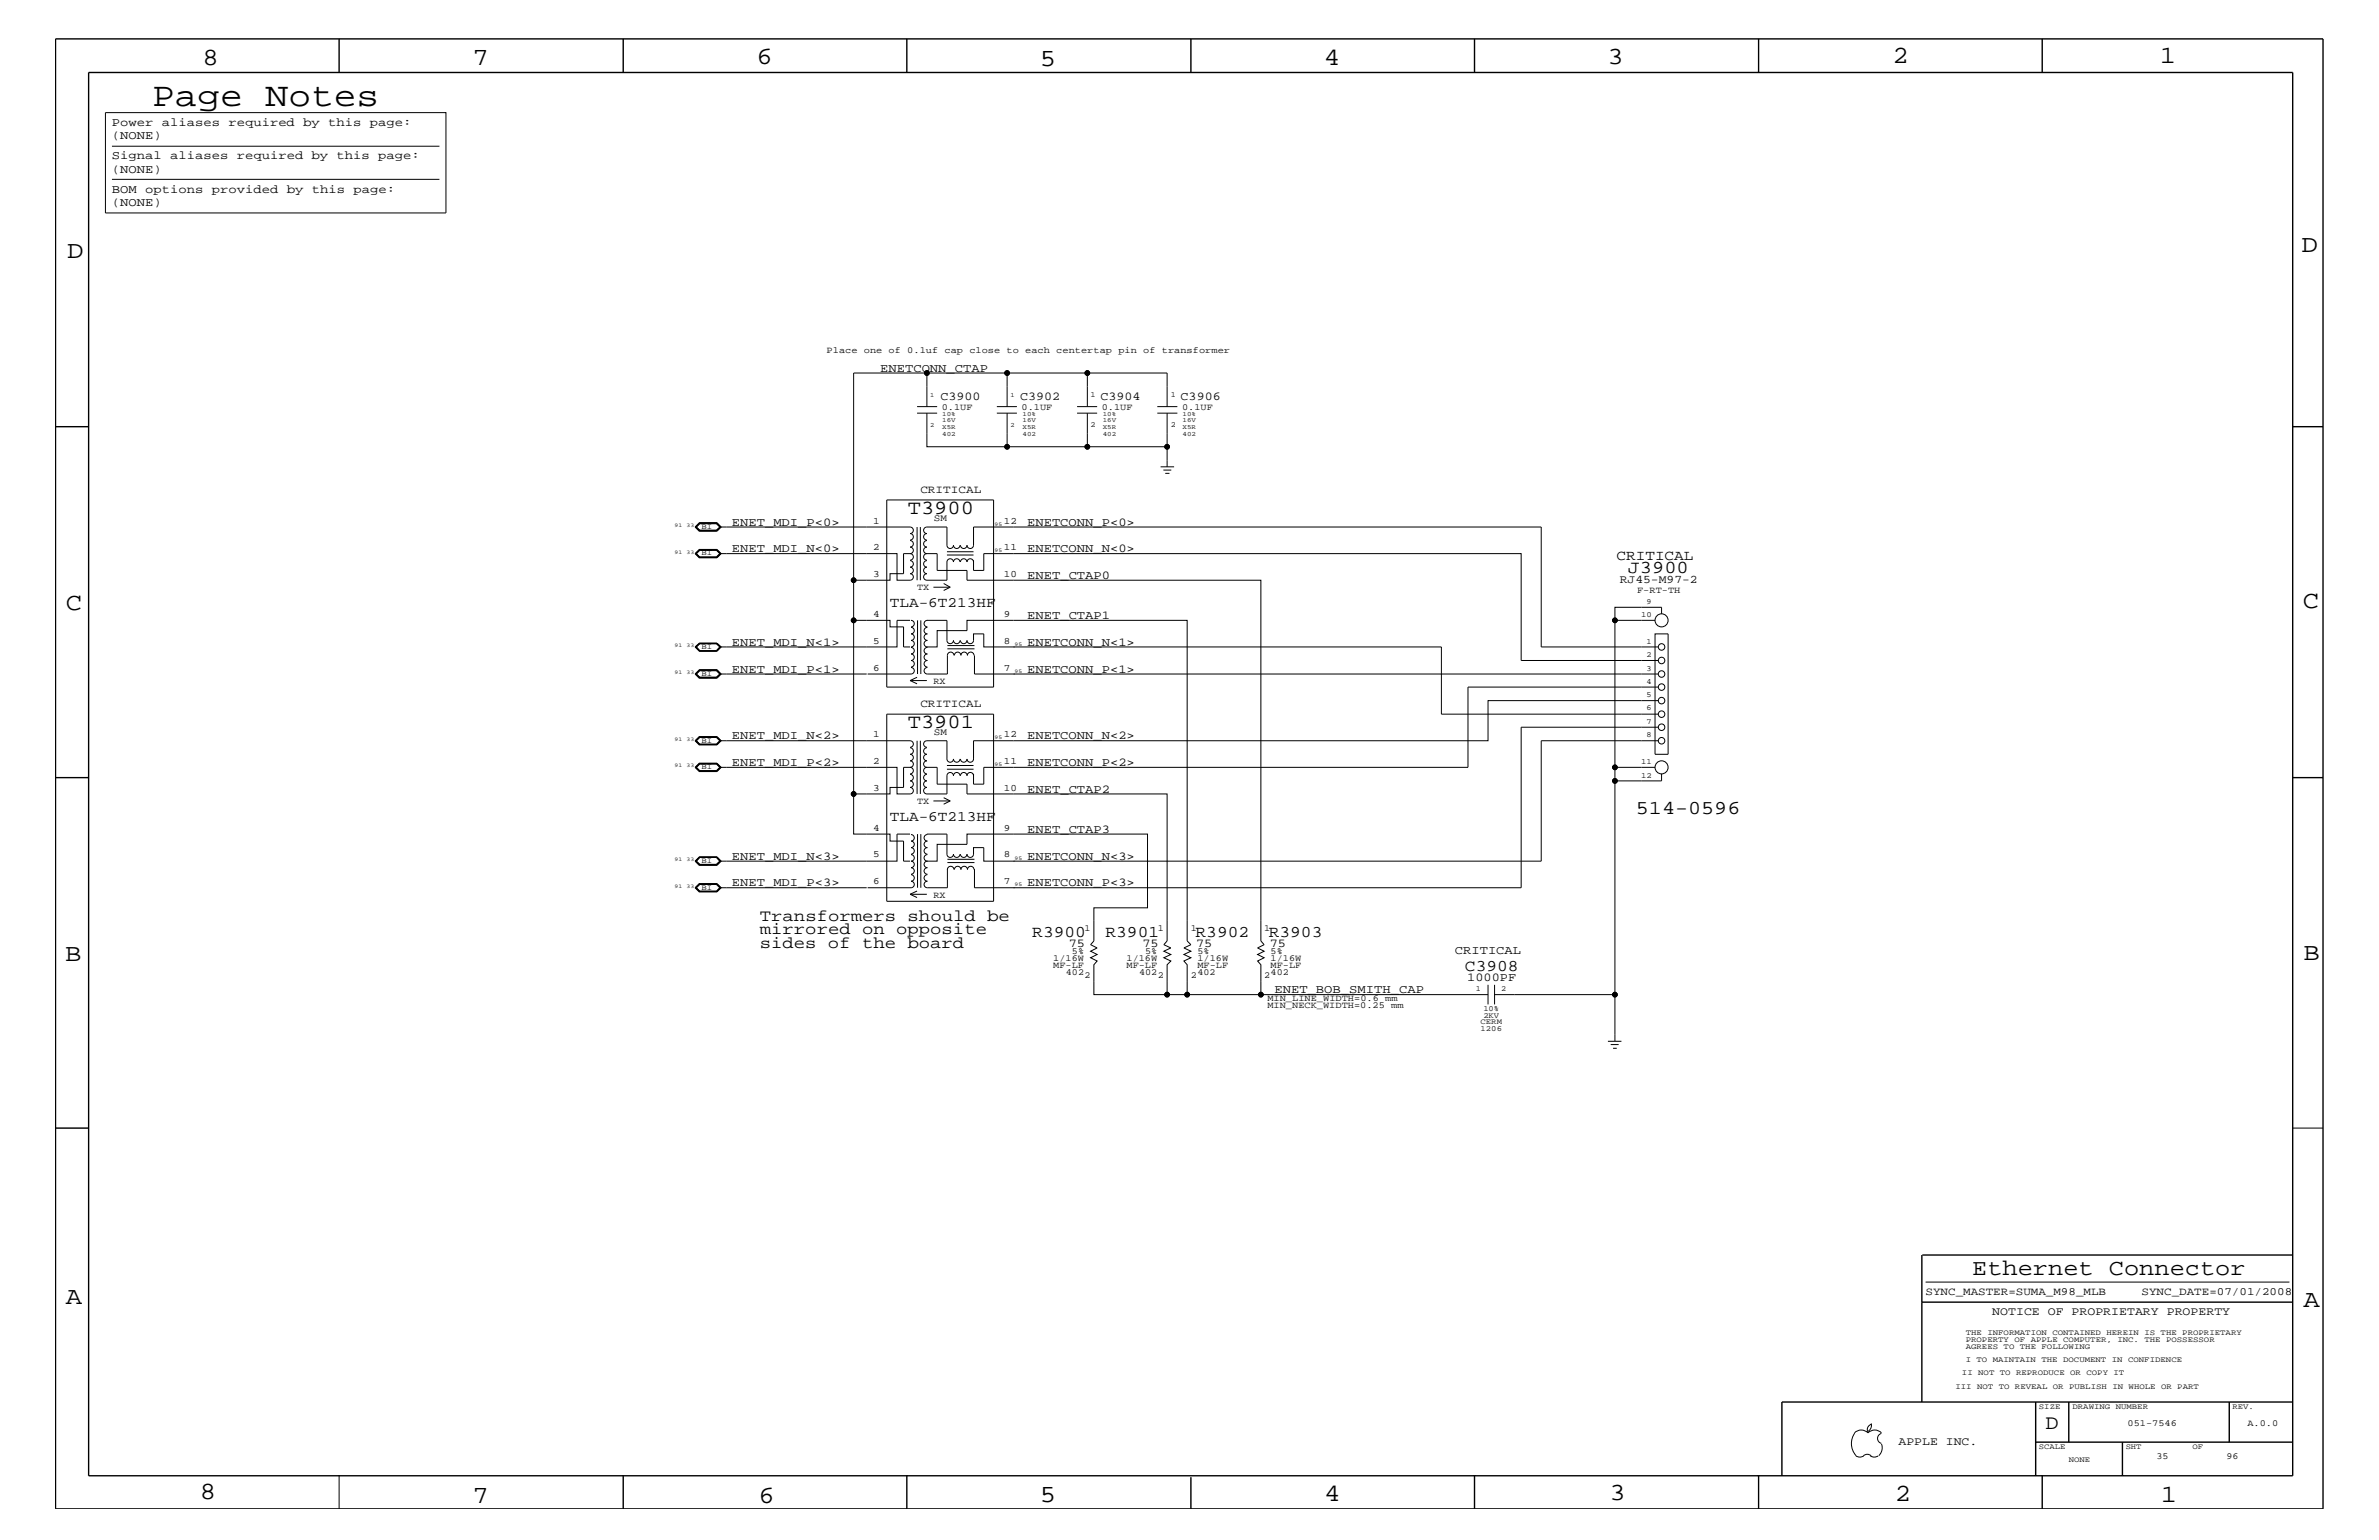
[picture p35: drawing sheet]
<svg xmlns="http://www.w3.org/2000/svg" width="432mm" height="279mm" viewBox="0 0 432 279" stroke-linecap="round" stroke-linejoin="round" font-family="sans-serif">
<defs><g id="words">
<text font-size="6.2" x="27.6" y="19.2">Page Notes</text>
<g font-size="4.5">
<text x="36.7" y="11.7">8</text>
<text x="85.8" y="11.7">7</text>
<text x="137.3" y="11.5">6</text>
<text x="240.3" y="11.7">4</text>
<text x="291.8" y="11.5">3</text>
<text x="343.5" y="11.5">2</text>
<text x="392" y="11.5">1</text>
<text x="188.7" y="12.1">5</text>
<text x="12.2" y="46.8">D</text>
<text x="417.7" y="45.7">D</text>
<text x="11.9" y="110.6">C</text>
<text x="418" y="110.3">C</text>
<text x="11.9" y="174.3">B</text>
<text x="418.1" y="174.2">B</text>
<text x="11.9" y="236.7">A</text>
<text x="418.1" y="237.1">A</text>
<text x="36.2" y="271.9">8</text>
<text x="85.8" y="272.7">7</text>
<text x="137.7" y="272.7">6</text>
<text x="188.7" y="272.5">5</text>
<text x="240.4" y="272.3">4</text>
<text x="292.1" y="272.2">3</text>
<text x="343.9" y="272.3">2</text>
<text x="392.2" y="272.6">1</text>
</g>
<text font-size="4.1" x="358" y="231.3">Ethernet Connector</text>
<text font-size="3.7" x="371.3" y="259.3">D</text>
<g font-size="3.6">
<text x="164.8" y="93.3">T3900</text>
<text x="164.8" y="132.1">T3901</text>
<text x="296.9" y="147.7">514-0596</text>
</g>
<text font-size="3.3" x="295.4" y="104">J3900</text>
<g font-size="3">
<text x="137.9" y="167.1">Transformers should be</text>
<text x="137.9" y="172">sides of the board</text>
<text x="137.9" y="169.5">mirrored on opposite</text>
<text x="187.4" y="170">R3900</text>
<text x="200.7" y="170">R3901</text>
<text x="217" y="170">R3902</text>
<text x="230.3" y="170">R3903</text>
<text x="265.9" y="176.2">C3908</text>
</g>
<g font-size="2.6">
<text x="293.4" y="101.6">CRITICAL</text>
<text x="161.5" y="110.2">TLA-6T213HF</text>
<text x="161.5" y="149">TLA-6T213HF</text>
</g>
<g font-size="2.2">
<text x="20.3" y="22.9">Power aliases required by this page:</text>
<text x="20.3" y="25.3">(NONE)</text>
<text x="20.3" y="28.9">Signal aliases required by this page:</text>
<text x="20.3" y="35">BOM options provided by this page:</text>
<text x="20.3" y="31.4">(NONE)</text>
<text x="20.3" y="37.4">(NONE)</text>
<text x="159.8" y="67.5">ENETCONN_CTAP</text>
<text x="170.7" y="72.6">C3900</text>
<text x="185.2" y="72.6">C3902</text>
<text x="199.7" y="72.6">C3904</text>
<text x="214.3" y="72.6">C3906</text>
<text x="132.8" y="95.4">ENET_MDI_P&lt;0&gt;</text>
<text x="186.4" y="95.4">ENETCONN_P&lt;0&gt;</text>
<text x="132.8" y="100.2">ENET_MDI_N&lt;0&gt;</text>
<text x="186.4" y="100.2">ENETCONN_N&lt;0&gt;</text>
<text x="186.4" y="105">ENET_CTAP0</text>
<text x="186.4" y="112.3">ENET_CTAP1</text>
<text x="132.8" y="117.2">ENET_MDI_N&lt;1&gt;</text>
<text x="186.4" y="117.2">ENETCONN_N&lt;1&gt;</text>
<text x="132.8" y="122">ENET_MDI_P&lt;1&gt;</text>
<text x="186.4" y="122">ENETCONN_P&lt;1&gt;</text>
<text x="132.8" y="134.1">ENET_MDI_N&lt;2&gt;</text>
<text x="186.4" y="134.1">ENETCONN_N&lt;2&gt;</text>
<text x="132.8" y="139">ENET_MDI_P&lt;2&gt;</text>
<text x="186.4" y="139">ENETCONN_P&lt;2&gt;</text>
<text x="186.4" y="143.9">ENET_CTAP2</text>
<text x="132.8" y="156">ENET_MDI_N&lt;3&gt;</text>
<text x="186.4" y="156">ENETCONN_N&lt;3&gt;</text>
<text x="186.4" y="151.1">ENET_CTAP3</text>
<text x="132.8" y="160.8">ENET_MDI_P&lt;3&gt;</text>
<text x="186.4" y="160.8">ENETCONN_P&lt;3&gt;</text>
<text x="194" y="171.8">75</text>
<text x="207.3" y="171.8">75</text>
<text x="217.1" y="171.8">75</text>
<text x="230.5" y="171.8">75</text>
<text x="264.1" y="173.2">CRITICAL</text>
<text x="266.3" y="178">1000PF</text>
<text x="231.3" y="180.2">ENET_BOB_SMITH_CAP</text>
</g>
<g font-size="2.1">
<text x="294" y="105.9">RJ45-M97-2</text>
<text x="361.6" y="238.6">NOTICE OF PROPRIETARY PROPERTY</text>
<text x="344.6" y="262.2">APPLE INC.</text>
</g>
<g font-size="2">
<text x="167" y="89.5">CRITICAL</text>
<text x="167" y="128.3">CRITICAL</text>
<text x="349.5" y="235">SYNC_MASTER=SUMA_M98_MLB</text>
<text x="388.7" y="235">SYNC_DATE=07/01/2008</text>
</g>
<g font-size="1.8">
<text x="158.5" y="95">1</text>
<text x="169.5" y="94.6">SM</text>
<text x="182.2" y="95">12</text>
<text x="158.5" y="99.9">2</text>
<text x="182.2" y="99.9">11</text>
<text x="158.5" y="104.7">3</text>
<text x="182.2" y="104.7">10</text>
<text x="158.5" y="112">4</text>
<text x="182.2" y="112">9</text>
<text x="158.5" y="116.8">5</text>
<text x="182.2" y="116.8">8</text>
<text x="158.5" y="121.7">6</text>
<text x="182.2" y="121.7">7</text>
<text x="158.5" y="133.8">1</text>
<text x="169.5" y="133.4">SM</text>
<text x="182.2" y="133.8">12</text>
<text x="158.5" y="138.6">2</text>
<text x="158.5" y="143.5">3</text>
<text x="182.2" y="143.5">10</text>
<text x="182.2" y="138.6">11</text>
<text x="158.5" y="150.7">4</text>
<text x="158.5" y="155.6">5</text>
<text x="182.2" y="155.6">8</text>
<text x="182.2" y="150.7">9</text>
<text x="158.5" y="160.5">6</text>
<text x="182.2" y="160.5">7</text>
</g>
<g font-size="1.7">
<text x="150" y="64">Place one of 0.1uf cap close to each centertap pin of transformer</text>
<text x="170.9" y="74.4">0.1UF</text>
<text x="185.4" y="74.4">0.1UF</text>
<text x="200" y="74.4">0.1UF</text>
<text x="214.5" y="74.4">0.1UF</text>
<text x="166.5" y="107.1">TX</text>
<text x="297.1" y="107.6">F-RT-TH</text>
<text x="169.4" y="124.1">RX</text>
<text x="166.5" y="145.9">TX</text>
<text x="169.4" y="162.8">RX</text>
<text x="194.6" y="173.2">5%</text>
<text x="196.8" y="168.9">1</text>
<text x="207.9" y="173.2">5%</text>
<text x="210.1" y="168.9">1</text>
<text x="216.2" y="168.9">1</text>
<text x="217.3" y="173.2">5%</text>
<text x="229.4" y="168.9">1</text>
<text x="230.6" y="173.2">5%</text>
<text x="191.2" y="175.6">MF-LF</text>
<text x="191.2" y="174.4">1/16W</text>
<text x="193.5" y="176.8">402</text>
<text x="196.8" y="177.4">2</text>
<text x="204.5" y="174.4">1/16W</text>
<text x="204.5" y="175.6">MF-LF</text>
<text x="206.8" y="176.8">402</text>
<text x="210.1" y="177.4">2</text>
<text x="216.2" y="177.4">2</text>
<text x="217.3" y="174.4">1/16W</text>
<text x="217.3" y="176.8">402</text>
<text x="217.3" y="175.6">MF-LF</text>
<text x="229.4" y="177.4">2</text>
<text x="230.6" y="176.8">402</text>
<text x="230.6" y="175.6">MF-LF</text>
<text x="230.6" y="174.4">1/16W</text>
<text x="230" y="182.9">MIN_NECK_WIDTH=0.25 mm</text>
<text x="230" y="181.6">MIN_LINE_WIDTH=0.6 mm</text>
<text x="386.2" y="258.7">051-7546</text>
<text x="407.9" y="258.7">A.0.0</text>
<text x="391.4" y="264.7">35</text>
<text x="404.1" y="264.7">96</text>
</g>
<g font-size="1.4">
<text x="198" y="72">1</text>
<text x="212.5" y="72">1</text>
<text x="198" y="77.4">2</text>
<text x="212.5" y="77.4">2</text>
<text x="127.3" y="96">BI</text>
<text x="127.3" y="100.8">BI</text>
<text x="297.9" y="112">10</text>
<text x="298.9" y="109.5">9</text>
<text x="127.3" y="117.8">BI</text>
<text x="298.9" y="116.8">1</text>
<text x="298.9" y="119.2">2</text>
<text x="127.3" y="122.6">BI</text>
<text x="298.9" y="121.7">3</text>
<text x="298.9" y="124.1">4</text>
<text x="298.9" y="126.5">5</text>
<text x="298.9" y="128.9">6</text>
<text x="298.9" y="131.3">7</text>
<text x="127.3" y="134.7">BI</text>
<text x="298.9" y="133.8">8</text>
<text x="127.3" y="139.6">BI</text>
<text x="297.9" y="138.6">11</text>
<text x="297.9" y="141.1">12</text>
<text x="127.3" y="156.6">BI</text>
<text x="127.3" y="161.4">BI</text>
<text x="267.9" y="179.9">1</text>
<text x="272.5" y="179.9">2</text>
<text x="268.7" y="185.9">CERM</text>
<text x="269.2" y="183.5">10%</text>
<text x="269.2" y="184.7">2KV</text>
<text x="268.7" y="187.1">1206</text>
<text x="356.8" y="242.3">THE INFORMATION CONTAINED HEREIN IS THE PROPRIETARY</text>
<text x="356.8" y="243.5">PROPERTY OF APPLE COMPUTER, INC. THE POSSESSOR</text>
<text x="356.8" y="244.7">AGREES TO THE FOLLOWING</text>
<text x="354.9" y="252">III NOT TO REVEAL OR PUBLISH IN WHOLE OR PART</text>
<text x="356.1" y="249.5">II NOT TO REPRODUCE OR COPY IT</text>
<text x="356.8" y="247.1">I TO MAINTAIN THE DOCUMENT IN CONFIDENCE</text>
<text x="370.1" y="255.6">SIZE</text>
<text x="376.2" y="255.6">DRAWING NUMBER</text>
<text x="405.2" y="255.6">REV.</text>
<text x="370.1" y="262.9">SCALE</text>
<text x="385.8" y="262.9">SHT</text>
<text x="397.9" y="262.9">OF</text>
<text x="375.5" y="265.3">NONE</text>
</g>
<g font-size="1.2">
<text x="168.8" y="72">1</text>
<text x="183.4" y="72">1</text>
<text x="168.8" y="77.4">2</text>
<text x="171" y="76.7">16V</text>
<text x="171" y="77.9">X5R</text>
<text x="171" y="75.6">10%</text>
<text x="183.4" y="77.4">2</text>
<text x="185.6" y="75.6">10%</text>
<text x="185.6" y="76.7">16V</text>
<text x="185.6" y="77.9">X5R</text>
<text x="200.2" y="77.9">X5R</text>
<text x="200.2" y="76.7">16V</text>
<text x="200.2" y="75.6">10%</text>
<text x="214.6" y="76.7">16V</text>
<text x="214.6" y="77.9">X5R</text>
<text x="214.6" y="75.6">10%</text>
<text x="171" y="79.1">402</text>
<text x="185.6" y="79.1">402</text>
<text x="200.2" y="79.1">402</text>
<text x="214.6" y="79.1">402</text>
</g>
<g font-size="1">
<text x="122.4" y="95.6">91</text>
<text x="124.6" y="95.6">33</text>
<text x="180.5" y="95.4">95</text>
<text x="122.4" y="100.4">91</text>
<text x="124.6" y="100.4">33</text>
<text x="180.5" y="100.2">95</text>
<text x="122.4" y="117.4">91</text>
<text x="124.6" y="117.4">33</text>
<text x="184.1" y="117.2">95</text>
<text x="122.4" y="122.3">91</text>
<text x="124.6" y="122.3">33</text>
<text x="184.1" y="122">95</text>
<text x="122.4" y="134.4">91</text>
<text x="124.6" y="134.4">33</text>
<text x="180.5" y="134.1">95</text>
<text x="122.4" y="139.2">91</text>
<text x="124.6" y="139.2">33</text>
<text x="180.5" y="139">95</text>
<text x="184.1" y="156">95</text>
<text x="122.4" y="156.2">91</text>
<text x="122.4" y="161.1">91</text>
<text x="124.6" y="156.2">33</text>
<text x="124.6" y="161.1">33</text>
<text x="184.1" y="160.8">95</text>
</g>
</g></defs>
<g fill="none" stroke="#000" stroke-width=".18">
<path d="M19.1 20.4h61.8v18.2h-61.8zM20.3 26.5h59.5M20.3 32.5h59.5M166.5 75h3.6M166.5 73.8h3.6M168.2 75v6.1h14.6M168.2 67.7v6.1M180.9 75h3.7M180.9 73.8h3.7M182.8 67.7h-27.9v37.6h6.6v-1.2h2.5v-3.7h1.2a.59 .59 0 0 1 .6 .6 .59 .59 0 0 1-.6 .6M182.8 75v6.1h14.6M195.5 75h3.6"/>
<path d="M195.5 73.8h3.6M197.4 67.7h-14.6v6.1M197.4 73.8v-6.1h14.4v6.1M197.4 75v6.1h14.4M210.1 75h3.6M210.1 73.8h3.6M211.8 75v9.7M126.2 95.6l.7-.7h3.2l.8 .7-.8 .8h-3.2zM126.2 95.6l.8-.7h3.1l.7 .7-.7 .7h-3.1zM126.3 95.6l.7-.7h3l.7 .7-.7 .6h-3zM126.4 95.6l.6-.6h3l.6 .6-.6 .6h-3zM127 99.9h3l.6 .5-.6 .6h-3l-.6-.6z"/>
<path d="M127 99.8h3l.7 .6-.7 .7h-3l-.7-.7zM130.6 95.6h34.6a.59 .59 0 0 1 .6 .6 .59 .59 0 0 1-.6 .6M161 90.7h19.3v34h-19.3zM165.2 99.3a.59 .59 0 0 1 .6 .5 .59 .59 0 0 1-.6 .6M165.2 96.8a.59 .59 0 0 1 .6 .6 .59 .59 0 0 1-.6 .6M165.2 98.1a.59 .59 0 0 1 .6 .6 .59 .59 0 0 1-.6 .6M166.5 95.6v9.7M167 95.6v9.7M168.2 98.1a.59 .59 0 0 0-.6 .6 .59 .59 0 0 0 .6 .6 .59 .59 0 0 0-.6 .6 .59 .59 0 0 0 .6 .5M168.2 98a.59 .59 0 0 1-.6-.6 .59 .59 0 0 1 .6-.6 .59 .59 0 0 1-.6-.6 .59 .59 0 0 1 .6-.6h3.7v3.3a.59 .59 0 0 0 .6 .6 .59 .59 0 0 0 .6-.6 .59 .59 0 0 0 .6 .6 .59 .59 0 0 0 .5-.6M174.3 98.9a.59 .59 0 0 0 .6 .6 .59 .59 0 0 0 .6-.6 .59 .59 0 0 0 .6 .6 .59 .59 0 0 0 .6-.6v-3.3h103v21.8h21.3M210.7 84.7h2.4"/>
<path d="M211.2 85.3h1.4M211.5 85.9h.8M126.2 100.4l.7-.7h3.2l.8 .7-.8 .8h-3.2zM126.2 100.4l.8-.6h3.1l.7 .6-.7 .7h-3.1zM130 116.8h-3l-.6 .6 .6 .7h3M130 116.8h-3l-.7 .6 .7 .7h3M130 116.8l.7 .6-.7 .7M130 116.8l.6 .6-.6 .7M130.1 116.7h-3.1l-.8 .7 .8 .7h3.1M130.1 116.7h-3.2l-.7 .7 .7 .7h3.2M130.1 116.7l.8 .7-.8 .7M130.1 116.7l.7 .7-.7 .7"/>
<path d="M130.6 100.4h32.2v4.9h2.4M154.9 105.3v7.3h6.6v1.1h2.5v3.7h1.2M154.9 112.6v38.7h6.6v1.3h2.5v3.6h1.2M165.2 112.6h-2.4v4.8h-32.2M165.2 102.9a.59 .59 0 0 1 .6 .6 .59 .59 0 0 1-.6 .6M165.2 104.1a.59 .59 0 0 1 .6 .6 .59 .59 0 0 1-.6 .6M165.2 101.7a.59 .59 0 0 1 .6 .6 .59 .59 0 0 1-.6 .6M165.4 117.5a.59 .59 0 0 1 .5 .6 .59 .59 0 0 1-.5 .5 .59 .59 0 0 1 .5 .6 .59 .59 0 0 1-.5 .6 .59 .59 0 0 1 .5 .6 .59 .59 0 0 1-.5 .6M165.4 113.8a.59 .59 0 0 1 .5 .6 .59 .59 0 0 1-.5 .6 .59 .59 0 0 1 .5 .6 .59 .59 0 0 1-.5 .6 .59 .59 0 0 1 .5 .6 .59 .59 0 0 1-.5 .6M165.4 112.6a.59 .59 0 0 1 .5 .5 .59 .59 0 0 1-.5 .6M166.5 112.6v9.7M167.1 112.6v9.7"/>
<path d="M168.2 117.4h1.9v-3h5.4v-1.8h40v58.1l.7 .7-1.3 .6 1.3 .6-1.3 .6 1.3 .6-1.3 .6 .6 .6v5.5h13.4M168.2 101.7a.59 .59 0 0 0-.6 .6 .59 .59 0 0 0 .6 .6 .59 .59 0 0 0-.6 .6 .59 .59 0 0 0 .6 .6 .59 .59 0 0 0-.6 .6 .59 .59 0 0 0 .6 .6h3.7v-3.3a.59 .59 0 0 1 .6-.6 .59 .59 0 0 1 .6 .6 .59 .59 0 0 1 .6-.6 .59 .59 0 0 1 .5 .6M168.2 112.6h3.7v3.6a.59 .59 0 0 0 .6 .6 .59 .59 0 0 0 .6-.6 .59 .59 0 0 0 .6 .6 .59 .59 0 0 0 .5-.6M168.2 100.4a.59 .59 0 0 0-.6 .6 .59 .59 0 0 0 .6 .6M168.2 100.4h1.9v3.1h5.4v1.8h53.4v65.4l.5 .7-1.1 .6 1.1 .6-1.1 .6 1.1 .6-1.1 .6 .6 .6v5.5h41.2M168.3 118.6a.59 .59 0 0 0-.6 .6 .59 .59 0 0 0 .6 .6M168.3 119.8a.59 .59 0 0 0-.6 .6 .59 .59 0 0 0 .6 .6M168.3 116.2a.59 .59 0 0 0-.6 .6 .59 .59 0 0 0 .6 .6M168.3 117.5a.59 .59 0 0 0-.6 .6 .59 .59 0 0 0 .6 .5M168.3 115a.59 .59 0 0 0-.6 .6 .59 .59 0 0 0 .6 .6M168.3 112.6a.59 .59 0 0 0-.6 .5 .59 .59 0 0 0 .6 .6M168.3 113.8a.59 .59 0 0 0-.6 .6 .59 .59 0 0 0 .6 .6"/>
<path d="M169.4 106.5h3.1M171.3 105.9l1.2 .6M171.9 100.1h4.8M171.9 100.7h4.8M172 117.1h4.9M172 117.7h4.9M172.5 106.5l-1.2 .6M173.1 118.9a.59 .59 0 0 0-.5-.6 .59 .59 0 0 0-.6 .6v3.4h-3.7M173.2 118.9a.59 .59 0 0 1 .6-.6 .59 .59 0 0 1 .6 .6 .59 .59 0 0 1 .6-.6 .59 .59 0 0 1 .6 .6 .59 .59 0 0 1 .6-.6 .59 .59 0 0 1 .6 .6M174.3 116.2a.59 .59 0 0 0 .6 .6 .59 .59 0 0 0 .6-.6 .59 .59 0 0 0 .6 .6 .59 .59 0 0 0 .6-.6v-1.2h1.9v2.4h5.6M174.3 102a.59 .59 0 0 1 .6-.6 .59 .59 0 0 1 .6 .6 .59 .59 0 0 1 .6-.6 .59 .59 0 0 1 .6 .6M176.7 101.6v1.9h1.9v-3.1h97.5v19.4h24.9"/>
<path d="M176.9 118.9v3.4h124.1M184 117.4h77.6v12.2h39.4M293.1 112.6v26.6h7.3M300.4 115h2.4v21.8h-2.4zM301.6 111.4v-1.2h-8.5v2.4h7.3M126.2 134.4l.7-.8h3.2l.8 .8-.8 .8h-3.2zM126.2 139.2l.7-.7h3.2l.8 .7-.8 .8h-3.2zM126.2 122.3l.7-.8h3.2l.8 .8-.8 .7h-3.2zM126.2 134.4l.8-.7h3.1l.7 .7-.7 .7h-3.1zM126.2 139.2l.8-.7h3.1l.7 .7-.7 .7h-3.1zM126.2 122.3l.8-.8h3.1l.7 .8-.7 .7h-3.1zM126.3 139.2l.7-.7h3l.7 .7-.7 .7h-3z"/>
<path d="M126.3 122.3l.7-.7h3l.7 .7-.7 .6h-3zM126.4 139.2l.6-.6h3l.6 .6-.6 .6h-3zM126.4 122.3l.6-.6h3l.6 .6-.6 .6h-3zM127 133.8h3l.6 .6-.6 .6h-3l-.6-.6zM127 133.7h3l.7 .7-.7 .7h-3l-.7-.7zM130.6 139.2h32.2v4.8h2.4M130.6 134.4h34.6a.59 .59 0 0 1 .6 .6 .59 .59 0 0 1-.6 .6M130.6 122.3h26.7M161 129.6h19.3v33.9h-19.3zM165.2 138a.59 .59 0 0 1 .6 .6 .59 .59 0 0 1-.6 .6M165.2 135.7a.59 .59 0 0 1 .6 .6 .59 .59 0 0 1-.6 .5M165.2 136.8a.59 .59 0 0 1 .6 .6 .59 .59 0 0 1-.6 .6"/>
<path d="M165.2 123.5h3M165.2 123.5l1.3 .6M165.4 121.1a.59 .59 0 0 1 .5 .6 .59 .59 0 0 1-.5 .6h-7.9M166.5 134.4v9.6M166.5 122.9l-1.3 .6M167 134.4v9.6M168.2 139.2h1.9v3.1h5.4v1.7h36.3v26.7l-.6 .7 1.3 .6-1.3 .6 1.3 .6-1.3 .6 1.3 .6-.7 .6v5.5h3.7M168.2 135.7a.59 .59 0 0 0-.6 .6 .59 .59 0 0 0 .6 .5 .59 .59 0 0 0-.6 .6 .59 .59 0 0 0 .6 .6 .59 .59 0 0 0-.6 .6 .59 .59 0 0 0 .6 .6M168.2 139.2a.59 .59 0 0 0-.6 .6 .59 .59 0 0 0 .6 .6M168.2 135.6a.59 .59 0 0 1-.6-.6 .59 .59 0 0 1 .6-.6h3.7v3.3a.59 .59 0 0 0 .6 .6 .59 .59 0 0 0 .6-.6 .59 .59 0 0 0 .6 .6 .59 .59 0 0 0 .5-.6M168.3 121.1a.59 .59 0 0 0-.6 .6 .59 .59 0 0 0 .6 .6M171.9 138.9h4.8"/>
<path d="M171.9 139.6h4.8M293.1 139.2v2.5h8.5v-1.3M301 127.1h-30.9v7.3h-93.4v3.3a.59 .59 0 0 1-.6 .6 .59 .59 0 0 1-.6-.6 .59 .59 0 0 1-.6 .6 .59 .59 0 0 1-.6-.6M301 134.4h-21.3v21.8h-95.7M301 124.7h-34.6v14.5h-87.8v3.1h-1.9v-1.9M301 131.9h-24.9v29.2h-99.2v-3.4M126.2 156.2l.7-.7h3.2l.8 .7-.8 .8h-3.2zM126.2 156.2l.8-.7h3.1l.7 .7-.7 .7h-3.1zM130 155.6h-3l-.6 .6 .6 .6h3M130 155.6h-3l-.7 .6 .7 .6h3M130 155.6l.7 .6-.7 .6M130 155.6l.6 .6-.6 .6"/>
<path d="M165.2 151.3h-2.4v4.9h-32.2M165.2 141.7a.59 .59 0 0 1 .6 .6 .59 .59 0 0 1-.6 .6M165.2 142.9a.59 .59 0 0 1 .6 .5 .59 .59 0 0 1-.6 .6M165.2 140.5a.59 .59 0 0 1 .6 .6 .59 .59 0 0 1-.6 .6M165.2 140.4a.59 .59 0 0 0 .6-.6 .59 .59 0 0 0-.6-.6h-1.2v3.7h-2.5v1.1h-6.6M165.4 158.7a.59 .59 0 0 1 .5 .6 .59 .59 0 0 1-.5 .6 .59 .59 0 0 1 .5 .6 .59 .59 0 0 1-.5 .6h-7.9M165.4 155.1a.59 .59 0 0 1 .5 .5 .59 .59 0 0 1-.5 .6 .59 .59 0 0 1 .5 .6 .59 .59 0 0 1-.5 .6 .59 .59 0 0 1 .5 .6 .59 .59 0 0 1-.5 .6M165.4 151.4a.59 .59 0 0 1 .5 .6 .59 .59 0 0 1-.5 .6 .59 .59 0 0 1 .5 .6 .59 .59 0 0 1-.5 .6 .59 .59 0 0 1 .5 .6 .59 .59 0 0 1-.5 .6M166.5 151.3v9.8M167.1 151.3v9.8M168.2 156.2h1.9v-3h5.4v-1.9h32.8v13.4h-9.8v6l-.5 .7 1.1 .6-1.1 .6 1.1 .6-1.1 .6 1.1 .6-.6 .6v5.5h13.3M168.2 140.5a.59 .59 0 0 0-.6 .6 .59 .59 0 0 0 .6 .6 .59 .59 0 0 0-.6 .6 .59 .59 0 0 0 .6 .6 .59 .59 0 0 0-.6 .6 .59 .59 0 0 0 .6 .5h3.7v-3.3a.59 .59 0 0 1 .6-.5 .59 .59 0 0 1 .6 .5 .59 .59 0 0 1 .6-.5 .59 .59 0 0 1 .5 .5"/>
<path d="M168.2 151.3h3.7v3.7a.59 .59 0 0 0 .6 .6 .59 .59 0 0 0 .6-.6 .59 .59 0 0 0 .6 .6 .59 .59 0 0 0 .5-.6M168.3 157.4a.59 .59 0 0 0-.6 .6 .59 .59 0 0 0 .6 .6M168.3 158.7a.59 .59 0 0 0-.6 .6 .59 .59 0 0 0 .6 .6M168.3 159.9a.59 .59 0 0 0-.6 .6 .59 .59 0 0 0 .6 .6M168.3 155.1a.59 .59 0 0 0-.6 .6 .59 .59 0 0 0 .6 .5M168.3 156.2a.59 .59 0 0 0-.6 .6 .59 .59 0 0 0 .6 .6M168.3 153.8a.59 .59 0 0 0-.6 .6 .59 .59 0 0 0 .6 .6M168.3 151.4a.59 .59 0 0 0-.6 .6 .59 .59 0 0 0 .6 .6M168.3 152.6a.59 .59 0 0 0-.6 .6 .59 .59 0 0 0 .6 .6M169.4 145.3h3.1M171.3 144.7l1.2 .6M172 157.8a.59 .59 0 0 1 .6-.6 .59 .59 0 0 1 .5 .6"/>
<path d="M172 157.7v3.4h-3.7M172 155.9h4.9M172 156.5h4.9M172.5 145.3l-1.2 .6M173.2 157.8a.59 .59 0 0 1 .6-.6 .59 .59 0 0 1 .6 .6 .59 .59 0 0 1 .6-.6 .59 .59 0 0 1 .6 .6 .59 .59 0 0 1 .6-.6 .59 .59 0 0 1 .6 .6M174.3 155a.59 .59 0 0 0 .6 .6 .59 .59 0 0 0 .6-.6 .59 .59 0 0 0 .6 .6 .59 .59 0 0 0 .6-.6v-1.2h1.9v2.4h5.6M174.3 140.7a.59 .59 0 0 1 .6-.5 .59 .59 0 0 1 .6 .5 .59 .59 0 0 1 .6-.5 .59 .59 0 0 1 .6 .5M293.1 141.7v38.8M126.2 161.1l.7-.8h3.2l.8 .8-.8 .7h-3.2zM126.2 161.1l.8-.7h3.1l.7 .7-.7 .6h-3.1zM126.4 161.1l.6-.6h3l.6 .6-.6 .6h-3zM127 160.4h3l.7 .7-.7 .6h-3l-.7-.6z"/>
<path d="M130.6 161.1h26.7M165.2 162.2h3M165.2 162.2l1.3 .6M166.5 161.7l-1.3 .5M270.1 178.7v3.5M271.3 178.7v3.5M271.3 180.5h21.8v8.4M291.8 188.9h2.5M292.4 189.5h1.4M292.8 190.2h.7M416.1 204.7h5.5M349.5 232.6h66"/>
<path d="M336.6 260a1.69 1.69 0 0 1 2.4 0 1.72 1.72 0 0 1 2.5 0M339.6 258.3l.1 .1a1.27 1.27 0 0 1-.7 1.3M339.6 258.4a.99 .99 0 0 0-.6 1.4M61.6 267.7v6.1M336.6 260a3.3 3.3 0 0 0 .3 4.1M336.9 264.1l.7 .3 .7-.3M338.2 264.1l.7-.3 .7 .3M339.5 264.1l.7 .3 .7-.3M341.5 260.1a.93 .93 0 0 0-.7 .9 .93 .93 0 0 0 .7 .9M341.5 262l.1 .7a1.99 1.99 0 0 1-.6 1.4"/>
<circle cx="168.2" cy="67.7" r=".42"/>
<circle cx="182.8" cy="67.7" r=".42"/>
<circle cx="197.4" cy="67.7" r=".42"/>
<circle cx="182.8" cy="81.1" r=".42"/>
<circle cx="197.4" cy="81.1" r=".42"/>
<circle cx="211.8" cy="81.1" r=".42"/>
<circle cx="154.9" cy="105.3" r=".42"/>
<circle cx="154.9" cy="112.6" r=".42"/>
<circle cx="293.1" cy="112.6" r=".42"/>
<circle cx="301.6" cy="112.6" r="1.19"/>
<circle cx="301.6" cy="117.4" r=".59"/>
<circle cx="301.6" cy="119.8" r=".59"/>
<circle cx="293.1" cy="139.2" r=".42"/>
<circle cx="301.6" cy="139.2" r="1.19"/>
<circle cx="301.6" cy="127.1" r=".59"/>
<circle cx="301.6" cy="124.7" r=".59"/>
<circle cx="301.6" cy="134.4" r=".59"/>
<circle cx="301.6" cy="129.6" r=".59"/>
<circle cx="301.6" cy="122.3" r=".59"/>
<circle cx="301.6" cy="131.9" r=".59"/>
<circle cx="154.9" cy="144" r=".42"/>
<circle cx="293.1" cy="141.7" r=".42"/>
<circle cx="211.8" cy="180.5" r=".42"/>
<circle cx="215.5" cy="180.5" r=".42"/>
<circle cx="228.9" cy="180.5" r=".42"/>
<circle cx="293.1" cy="180.5" r=".42"/>
</g>
<g fill="none" stroke="#000" stroke-width=".25">
<path d="M10.1 7.1h411.5v266.7h-411.5zM16.1 13.2h400v254.5h-400zM61.6 7.1v6.1M113.1 7.1v6.1M164.6 7.1v6.1M216.2 7.1v6.1M267.6 7.1v6.1M319.2 7.1v6.1M370.7 7.1v6.1M10.1 77.4h6M416.1 77.4h5.5M10.1 141.1h6"/>
<path d="M416.1 141.1h5.5M10.1 204.7h6M348.8 236.2h67.3M348.8 227.7v26.7M348.9 227.7h67.2M369.5 254.4v13.3M375.5 254.4v7.2M404.6 254.4v7.2M416.1 254.4h-92.7v13.3M113.1 267.7v6.1M164.6 267.7v6.1M216.2 268v5.8"/>
<path d="M267.6 267.7v6.1M319.2 267.7v6.1M369.5 261.6h46.6M370.7 267.7v6.1M385.2 261.6v6.1"/>
</g>
<g fill="#000">
<circle cx="168.2" cy="67.7" r=".42"/>
<circle cx="182.8" cy="67.7" r=".42"/>
<circle cx="197.4" cy="67.7" r=".42"/>
<circle cx="182.8" cy="81.1" r=".42"/>
<circle cx="197.4" cy="81.1" r=".42"/>
<circle cx="211.8" cy="81.1" r=".42"/>
<circle cx="154.9" cy="105.3" r=".42"/>
<circle cx="154.9" cy="112.6" r=".42"/>
<circle cx="293.1" cy="112.6" r=".42"/>
<circle cx="293.1" cy="139.2" r=".42"/>
<circle cx="154.9" cy="144" r=".42"/>
<circle cx="293.1" cy="141.7" r=".42"/>
<circle cx="211.8" cy="180.5" r=".42"/>
<circle cx="215.5" cy="180.5" r=".42"/>
<circle cx="228.9" cy="180.5" r=".42"/>
<circle cx="293.1" cy="180.5" r=".42"/>
</g>
<use href="#words"/>
</svg>
